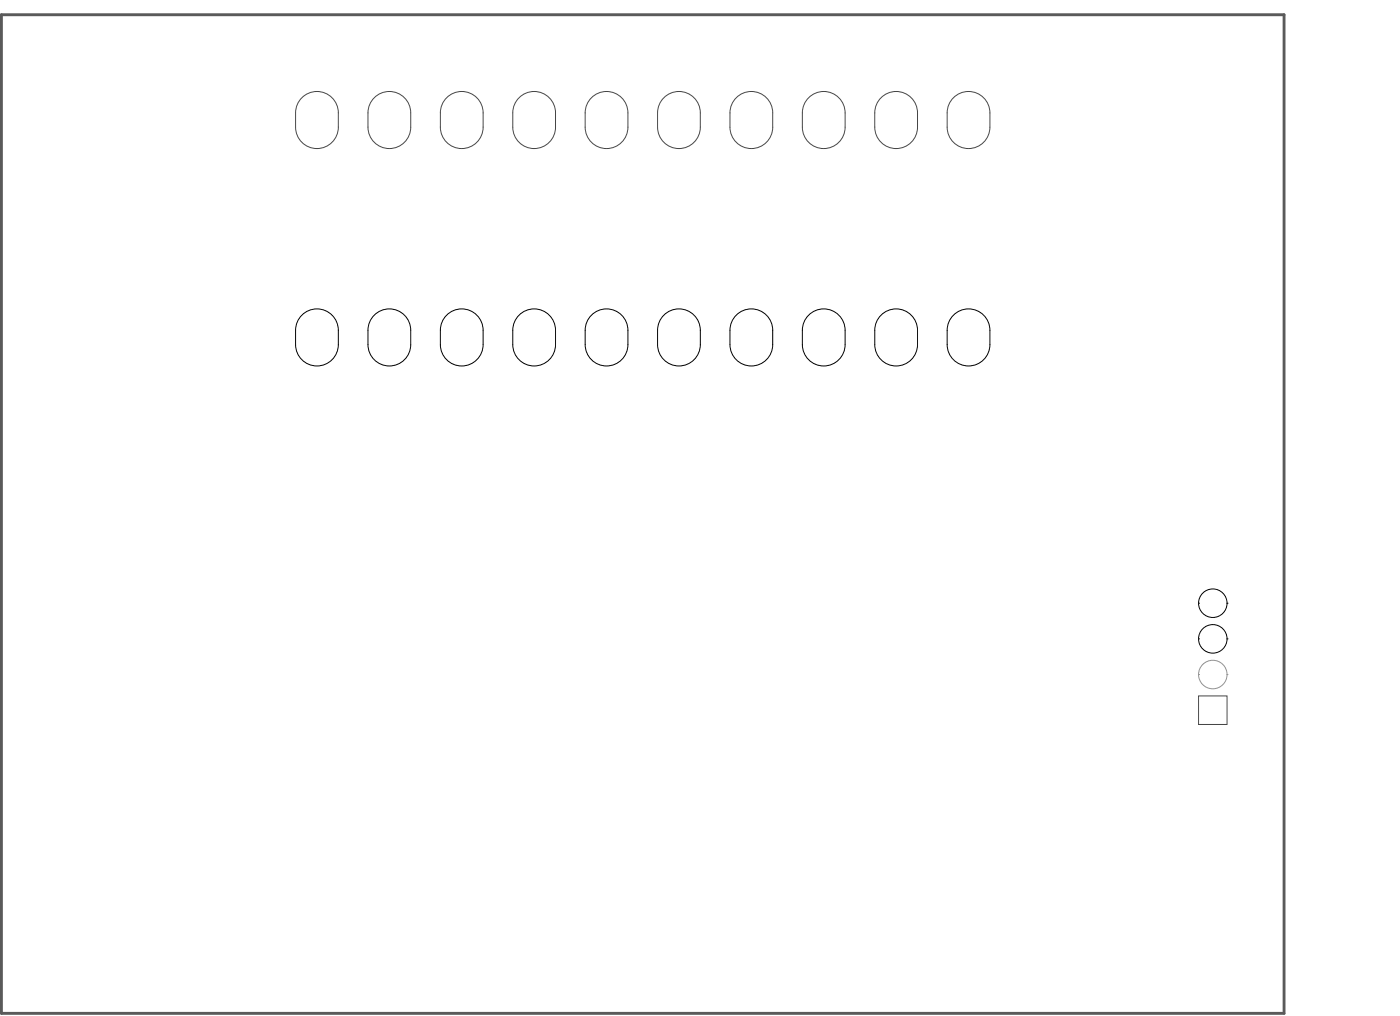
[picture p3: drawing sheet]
<svg xmlns="http://www.w3.org/2000/svg" width="163mm" height="119mm" viewBox="0 0 163 119" stroke-linecap="round" stroke-linejoin="round" font-family="sans-serif">
<path d="M.2 1.7h149.6v116.5h-149.6z" fill="none" stroke="#5a5a5a" stroke-width=".34"/>
<g fill="none" stroke="#000" stroke-width=".12">
<path d="M35.4 36.6a2.49 2.49 0 0 1 2.7-.3 2.49 2.49 0 0 1 1.4 2.2v1.7a2.49 2.49 0 0 1-2.5 2.5 2.49 2.49 0 0 1-2.5-2.5v-1.7a2.49 2.49 0 0 1 .9-1.9zM43.9 36.6a2.49 2.49 0 0 1 2.6-.3 2.49 2.49 0 0 1 1.4 2.2v1.7a2.49 2.49 0 0 1-2.5 2.5 2.49 2.49 0 0 1-2.5-2.5v-1.7a2.49 2.49 0 0 1 1-1.9zM52.3 36.6a2.49 2.49 0 0 1 2.7-.3 2.49 2.49 0 0 1 1.4 2.2v1.7a2.49 2.49 0 0 1-2.5 2.5 2.49 2.49 0 0 1-2.5-2.5v-1.7a2.49 2.49 0 0 1 .9-1.9zM60.8 36.6a2.49 2.49 0 0 1 2.6-.3 2.49 2.49 0 0 1 1.4 2.2v1.7a2.49 2.49 0 0 1-2.5 2.5 2.49 2.49 0 0 1-2.5-2.5v-1.7a2.49 2.49 0 0 1 1-1.9zM69.2 36.6a2.49 2.49 0 0 1 2.6-.3 2.49 2.49 0 0 1 1.5 2.2v1.7a2.49 2.49 0 0 1-2.5 2.5 2.49 2.49 0 0 1-2.5-2.5v-1.7a2.49 2.49 0 0 1 .9-1.9zM77.7 36.6a2.49 2.49 0 0 1 2.6-.3 2.49 2.49 0 0 1 1.4 2.2v1.7a2.49 2.49 0 0 1-2.5 2.5 2.49 2.49 0 0 1-2.5-2.5v-1.7a2.49 2.49 0 0 1 1-1.9zM86.1 36.6a2.49 2.49 0 0 1 2.6-.3 2.49 2.49 0 0 1 1.5 2.2v1.7a2.49 2.49 0 0 1-2.5 2.5 2.49 2.49 0 0 1-2.5-2.5v-1.7a2.49 2.49 0 0 1 .9-1.9zM94.5 36.6a2.49 2.49 0 0 1 2.7-.3 2.49 2.49 0 0 1 1.4 2.2v1.7a2.49 2.49 0 0 1-2.5 2.5 2.49 2.49 0 0 1-2.5-2.5v-1.7a2.49 2.49 0 0 1 .9-1.9zM103 36.6a2.49 2.49 0 0 1 2.6-.3 2.49 2.49 0 0 1 1.4 2.2v1.7a2.49 2.49 0 0 1-2.4 2.5 2.49 2.49 0 0 1-2.5-2.5v-1.7a2.49 2.49 0 0 1 .9-1.9zM111.4 36.6a2.49 2.49 0 0 1 2.7-.3 2.49 2.49 0 0 1 1.4 2.2v1.7a2.49 2.49 0 0 1-2.5 2.5 2.49 2.49 0 0 1-2.5-2.5v-1.7a2.49 2.49 0 0 1 .9-1.9zM139.8 74.5h.1M139.8 70.4h.1"/>
<path d="M139.8 74.5a1.66 1.66 0 0 0 1.7 1.7 1.66 1.66 0 0 0 1.7-1.7M139.8 74.5a1.66 1.66 0 0 1 1.7-1.6 1.66 1.66 0 0 1 1.7 1.6M139.8 70.4a1.66 1.66 0 0 0 1.7 1.6 1.66 1.66 0 0 0 1.7-1.6M139.8 70.4a1.66 1.66 0 0 1 1.7-1.7 1.66 1.66 0 0 1 1.7 1.7M143.2 74.5h.1M143.2 70.4h.1"/>
</g>
<path d="M35.4 11.2a2.49 2.49 0 0 1 2.7-.3 2.49 2.49 0 0 1 1.4 2.3v1.6a2.49 2.49 0 0 1-2.5 2.5 2.49 2.49 0 0 1-2.5-2.5v-1.6a2.49 2.49 0 0 1 .9-2zM43.9 11.2a2.49 2.49 0 0 1 2.6-.3 2.49 2.49 0 0 1 1.4 2.3v1.6a2.49 2.49 0 0 1-2.5 2.5 2.49 2.49 0 0 1-2.5-2.5v-1.6a2.49 2.49 0 0 1 1-2zM52.3 11.2a2.49 2.49 0 0 1 2.7-.3 2.49 2.49 0 0 1 1.4 2.3v1.6a2.49 2.49 0 0 1-2.5 2.5 2.49 2.49 0 0 1-2.5-2.5v-1.6a2.49 2.49 0 0 1 .9-2zM60.8 11.2a2.49 2.49 0 0 1 2.6-.3 2.49 2.49 0 0 1 1.4 2.3v1.6a2.49 2.49 0 0 1-2.5 2.5 2.49 2.49 0 0 1-2.5-2.5v-1.6a2.49 2.49 0 0 1 1-2zM69.2 11.2a2.49 2.49 0 0 1 2.6-.3 2.49 2.49 0 0 1 1.5 2.3v1.6a2.49 2.49 0 0 1-2.5 2.5 2.49 2.49 0 0 1-2.5-2.5v-1.6a2.49 2.49 0 0 1 .9-2zM77.7 11.2a2.49 2.49 0 0 1 2.6-.3 2.49 2.49 0 0 1 1.4 2.3v1.6a2.49 2.49 0 0 1-2.5 2.5 2.49 2.49 0 0 1-2.5-2.5v-1.6a2.49 2.49 0 0 1 1-2zM86.1 11.2a2.49 2.49 0 0 1 2.6-.3 2.49 2.49 0 0 1 1.5 2.3v1.6a2.49 2.49 0 0 1-2.5 2.5 2.49 2.49 0 0 1-2.5-2.5v-1.6a2.49 2.49 0 0 1 .9-2zM94.5 11.2a2.49 2.49 0 0 1 2.7-.3 2.49 2.49 0 0 1 1.4 2.3v1.6a2.49 2.49 0 0 1-2.5 2.5 2.49 2.49 0 0 1-2.5-2.5v-1.6a2.49 2.49 0 0 1 .9-2zM103 11.2a2.49 2.49 0 0 1 2.6-.3 2.49 2.49 0 0 1 1.4 2.3v1.6a2.49 2.49 0 0 1-2.4 2.5 2.49 2.49 0 0 1-2.5-2.5v-1.6a2.49 2.49 0 0 1 .9-2zM111.4 11.2a2.49 2.49 0 0 1 2.7-.3 2.49 2.49 0 0 1 1.4 2.3v1.6a2.49 2.49 0 0 1-2.5 2.5 2.49 2.49 0 0 1-2.5-2.5v-1.6a2.49 2.49 0 0 1 .9-2zM139.8 81.2h3.4v3.3h-3.4z" fill="none" stroke="#474747" stroke-width=".12"/>
<path d="M139.8 78.7h.1M139.8 78.7a1.66 1.66 0 0 0 1.7 1.7 1.66 1.66 0 0 0 1.7-1.7M139.8 78.7a1.66 1.66 0 0 1 1.7-1.7 1.66 1.66 0 0 1 1.7 1.7M143.2 78.7h.1" fill="none" stroke="#929292" stroke-width=".12"/>
</svg>
